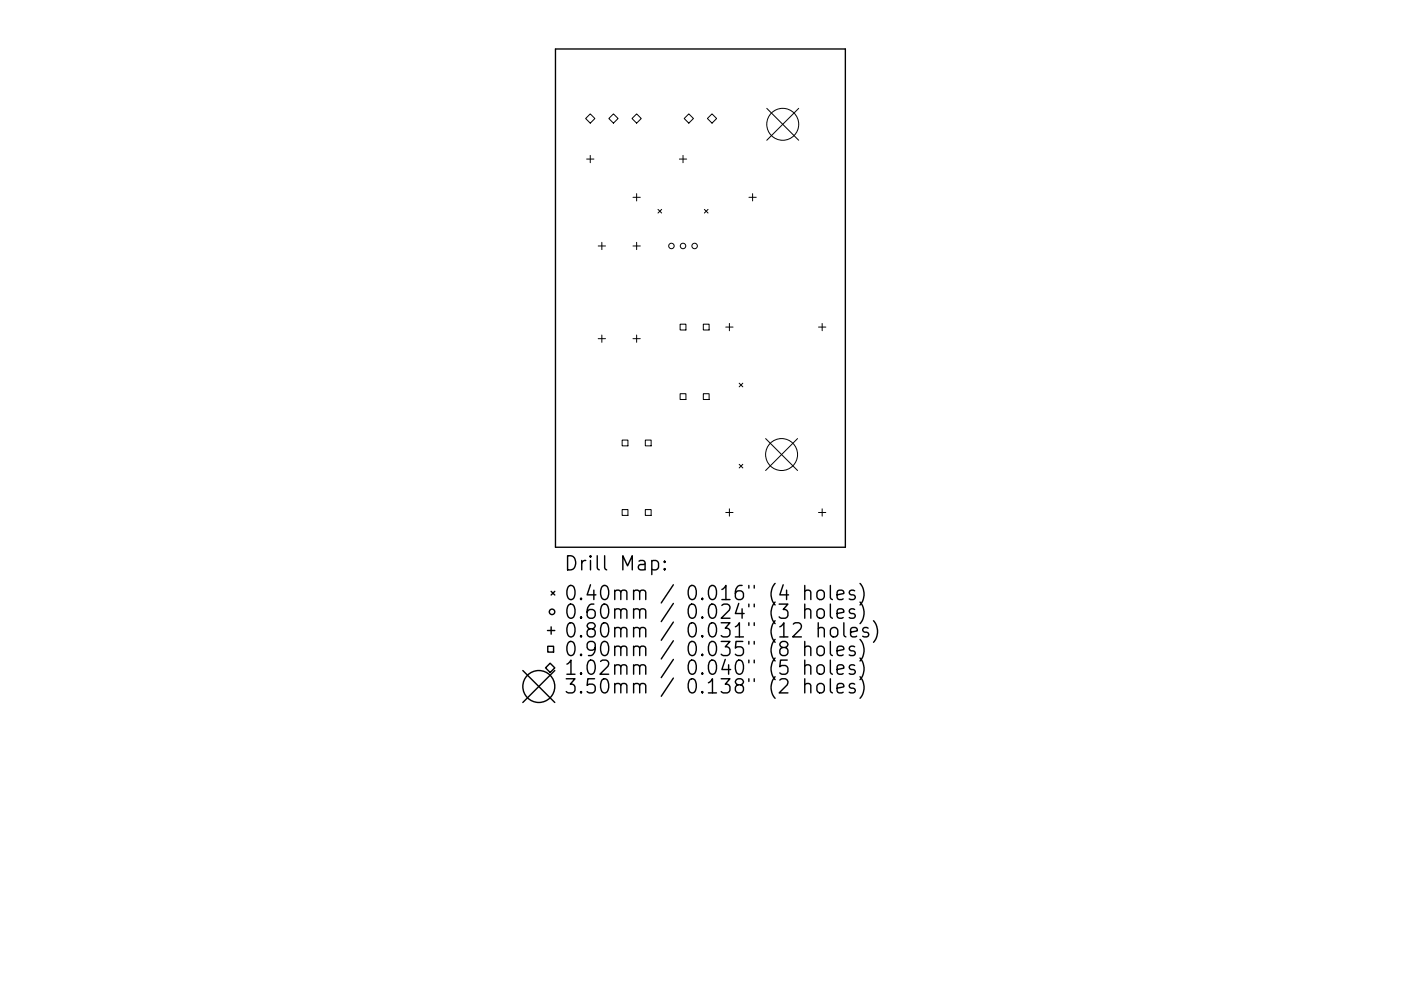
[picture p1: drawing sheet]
<svg xmlns="http://www.w3.org/2000/svg" width="297mm" height="210mm" viewBox="0 0 297 210" stroke-linecap="round" stroke-linejoin="round" font-family="sans-serif">
<defs><g id="words">
<g font-size="4.2">
<text x="119.6" y="121.1">Drill Map:</text>
<text x="119.6" y="127.4">0.40mm / 0.016&quot; (4 holes)</text>
<text x="119.6" y="131.3">0.60mm / 0.024&quot; (3 holes)</text>
<text x="119.6" y="135.3">0.80mm / 0.031&quot; (12 holes)</text>
<text x="119.6" y="139.2">0.90mm / 0.035&quot; (8 holes)</text>
<text x="119.6" y="143.2">1.02mm / 0.040&quot; (5 holes)</text>
<text x="119.6" y="147.2">3.50mm / 0.138&quot; (2 holes)</text>
</g>
</g></defs>
<path d="M117.8 10.4h61.4v105.7h-61.4z" fill="none" stroke="#000" stroke-width=".29"/>
<g fill="none" stroke="#000" stroke-width=".21">
<path d="M124.4 33.7h1.5M125.1 24.2l1 .9-1 1-.9-1zM125.1 33v1.5M130.1 24.2l.9 .9-.9 1-1-1zM134 25.1l1-.9 1 .9-1 1zM144 33.7h1.6M144.8 33v1.5M145.1 25.1l.9-.9 1 .9-1 1zM151 24.2l.9 .9-.9 1-1-1zM162.6 23l6.7 6.8M169.3 23l-6.7 6.8M126.8 52.2h1.6"/>
<path d="M127.6 51.4v1.6M134.2 52.2h1.6M134.2 41.9h1.6M135 41.1v1.5M135 51.4v1.6M139.5 44.4l.8 .8M140.3 44.4l-.8 .8M149.3 44.4l.8 .8M150.1 44.4l-.8 .8M158.8 41.9h1.5M159.6 41.1v1.5M126.8 71.9h1.6"/>
<path d="M127.6 71.1v1.5M134.2 71.9h1.6M135 71.1v1.5M144.2 68.8h1.2v1.2h-1.2zM149.1 68.8h1.2v1.2h-1.2zM153.9 69.4h1.5M154.6 68.6v1.6M173.5 69.4h1.6M174.3 68.6v1.6M131.9 93.4h1.2v1.2h-1.2zM136.8 93.4h1.3v1.2h-1.3zM144.2 83.5h1.2v1.3h-1.2z"/>
<path d="M149.1 83.5h1.2v1.3h-1.2zM156.7 81.3l.8 .8M156.7 98.5l.8 .8M157.5 81.3l-.8 .8M157.5 98.5l-.8 .8M162.3 93.1l6.8 6.7M169.1 93.1l-6.8 6.7M131.9 108.1h1.2v1.2h-1.2zM136.8 108.1h1.3v1.2h-1.3zM153.9 108.7h1.5M154.6 108v1.5M173.5 108.7h1.6"/>
<path d="M174.3 108v1.5"/>
<circle cx="166" cy="26.4" r="3.4"/>
<circle cx="142.4" cy="52.2" r=".58"/>
<circle cx="144.8" cy="52.2" r=".58"/>
<circle cx="147.3" cy="52.2" r=".58"/>
<circle cx="165.7" cy="96.4" r="3.4"/>
</g>
<g fill="none" stroke="#000" stroke-width=".3">
<path d="M138.2 119.1l.9-.2 .5 .6v.8l-.3 .5-.2 .1-.9-.1M140.9 119.1l.2 .1-.2 .1-.1-.1 .1-.1v.2M116.1 133.8h1.5M116.1 137.1h1.3v1.2h-1.3zM116.9 125.5l.7 .7M116.9 133v1.5M117.6 125.5l-.7 .7M140.9 120.6l.2 .2-.2 .1-.1-.1 .1-.2v.3M170.6 125.5a.74 .74 0 0 1 1.3 .1v1.6M170.6 129.5a.75 .75 0 0 1 1.3 .1v1.6M170.6 137.4a.75 .75 0 0 1 1.3 .1v1.6M170.6 124.2v3"/>
<path d="M170.6 128.2v3M170.6 136.1v3M173.3 125.5a.81 .81 0 0 1 .8-.3 .81 .81 0 0 1 .7 .6v.8a.81 .81 0 0 1-.8 .6 .81 .81 0 0 1-.8-.6v-.8zM173.5 129.3a.81 .81 0 0 1 1.3 .4v.9a.81 .81 0 0 1-.8 .6 .81 .81 0 0 1-.8-.6v-.9zM173.5 133.4a.74 .74 0 0 1 1.3 .2v1.5M173.5 137.2a.81 .81 0 0 1 1.3 .5v.8a.81 .81 0 0 1-.8 .6 .81 .81 0 0 1-.8-.6v-.8zM173.5 132.1v3M176.1 124.2v2.6l.4 .4M176.1 128.2v2.5l.4 .5M176.1 136.1v2.6l.4 .4M176.2 133.4a.81 .81 0 0 1 .8-.3 .81 .81 0 0 1 .6 .6v.9a.81 .81 0 0 1-.8 .6 .81 .81 0 0 1-.7-.6v-.9zM177.5 126.2l1.4-.3-.1-.5-.9-.2-.4 .4v1.2l.1 .3 .3 .1 .9-.1"/>
<path d="M177.5 130.2l1.4-.3-.1-.6-.9-.1-.4 .4v1.1l.1 .3 .3 .2 .9-.2M177.5 138.1l1.4-.3-.1-.6-.9-.1-.4 .4v1.2l.1 .2 .3 .2 .9-.2M178.9 132.1v2.6l.4 .4M180.3 134.1l1.5-.3-.2-.5-.8-.2-.5 .5v1.1l.2 .3 .3 .1 .8-.1M181.2 125.4l-.7-.2-.4 .4 .1 .5 1 .3 .1 .2-.1 .5-.3 .1-.8-.1M181.2 129.3l-.7-.1-.4 .4 .1 .4 1 .3 .1 .3-.1 .4-.3 .2-.8-.2M181.2 137.2l-.7-.1-.4 .4 .1 .4 1 .3 .1 .3-.1 .4-.3 .2-.8-.2M182.3 123.8a3.4 3.4 0 0 1 0 4.6M182.3 127.7a3.4 3.4 0 0 1 0 4.6M182.3 135.7a3.4 3.4 0 0 1 0 4.5M182.3 139.6a3.4 3.4 0 0 1 0 4.6M184.1 133.3l-.8-.2-.4 .5 .2 .4 1 .3 .1 .3-.1 .4-.3 .1-.9-.1"/>
<path d="M185.2 131.7a3.4 3.4 0 0 1 0 4.6M110.8 142.3l6.8 6.7M116.6 140.7l1 1-1 1-.9-1zM117.6 142.3l-6.8 6.7M170.6 141.3a.74 .74 0 0 1 1.3 .2v1.5M170.6 145.3a.75 .75 0 0 1 1.3 .1v1.6M170.6 140v3M170.6 144v3M173.3 141.3a.81 .81 0 0 1 .8-.3 .81 .81 0 0 1 .7 .6v.9a.81 .81 0 0 1-.8 .6 .81 .81 0 0 1-.8-.6v-.9zM173.5 145.2a.81 .81 0 0 1 1.3 .4v.8a.81 .81 0 0 1-.8 .6 .81 .81 0 0 1-.8-.6v-.8zM176.1 140v2.6l.4 .4M176.1 144v2.6l.4 .4"/>
<path d="M177.5 142l1.4-.2-.1-.6-.9-.2-.4 .5v1.1l.1 .3 .3 .1 .9-.1M177.5 146l1.4-.3-.1-.5-.9-.2-.4 .4v1.2l.1 .3 .3 .1 .9-.1M181.2 141.2l-.7-.2-.4 .5 .1 .4 1 .3 .1 .3-.1 .4-.3 .1-.8-.1M181.2 145.2l-.7-.2-.4 .4 .1 .5 1 .3 .1 .2-.1 .5-.3 .1-.8-.1M182.3 143.6a3.4 3.4 0 0 1 0 4.6"/>
<circle cx="117" cy="129.8" r=".58"/>
<circle cx="114.2" cy="145.7" r="3.4"/>
</g>
<use href="#words"/>
</svg>
